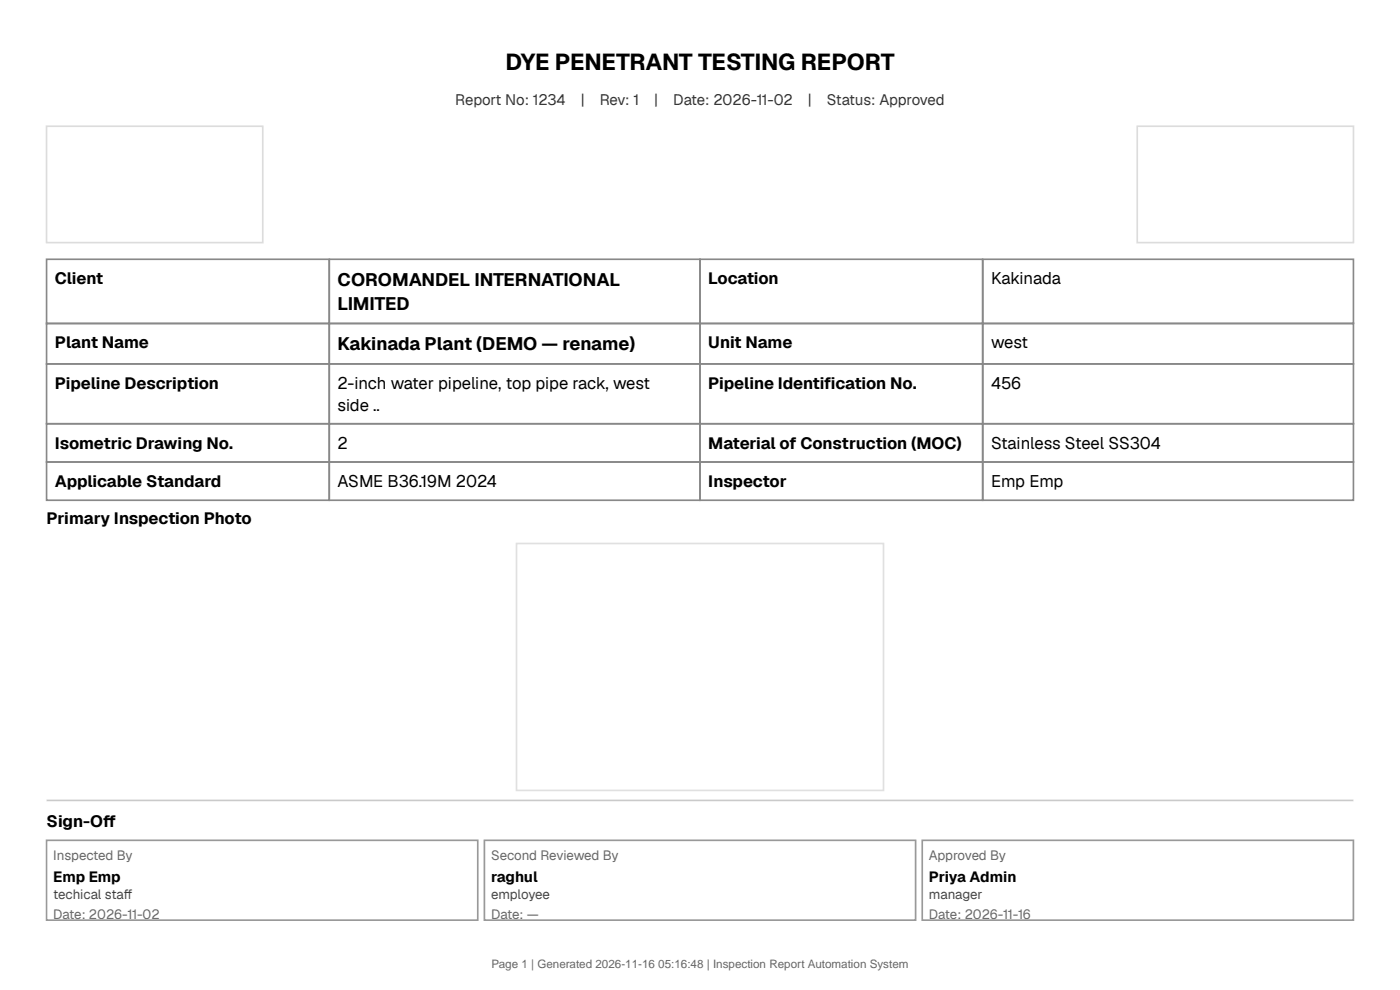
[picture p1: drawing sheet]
<svg xmlns="http://www.w3.org/2000/svg" width="297mm" height="210mm" viewBox="0 0 297 210" stroke-linecap="round" stroke-linejoin="round" font-family="sans-serif">
<defs><g id="words">
<text font-size="4.9" x="107.2" y="14.8">DYE PENETRANT TESTING REPORT</text>
<g font-size="3.9">
<text x="71.6" y="60.7">COROMANDEL INTERNATIONAL</text>
<text x="71.6" y="65.7">LIMITED</text>
<text x="71.6" y="74.3">Kakinada Plant (DEMO — rename)</text>
</g>
<g font-size="3.5">
<text x="11.6" y="60.3">Client</text>
<text x="150.3" y="60.3">Location</text>
<text x="210.2" y="60.3">Kakinada</text>
<text x="11.6" y="73.9">Plant Name</text>
<text x="150.3" y="73.9">Unit Name</text>
<text x="210.2" y="73.9">west</text>
<text x="11.6" y="82.5">Pipeline Description</text>
<text x="71.6" y="82.5">2-inch water pipeline, top pipe rack, west</text>
<text x="150.3" y="82.5">Pipeline Identif</text>
<text x="174.8" y="82.5">ication No.</text>
<text x="210.2" y="82.5">456</text>
<text x="71.6" y="87.1">side ..</text>
<text x="11.6" y="95.2">Isometric Drawing No.</text>
<text x="71.6" y="95.2">2</text>
<text x="150.3" y="95.2">Material of Construction (MOC)</text>
<text x="210.2" y="95.2">Stainless Steel SS304</text>
<text x="11.6" y="103.3">Applicable Standard</text>
<text x="71.6" y="103.3">ASME B36.19M 2024</text>
<text x="150.3" y="103.3">Inspector</text>
<text x="210.2" y="103.3">Emp Emp</text>
<text x="9.9" y="111.1">Primary Inspection Photo</text>
<text x="9.9" y="175.4">Sign-Of</text>
<text x="21.8" y="175.4">f</text>
</g>
<g font-size="3.2" fill="#333">
<text x="96.6" y="22.3">Report No: 1234</text>
<text x="123.2" y="22.3">|</text>
<text x="127.2" y="22.3">Rev: 1</text>
<text x="138.8" y="22.3">|</text>
<text x="142.8" y="22.3">Date: 2026-11-02</text>
<text x="171.4" y="22.3">|</text>
<text x="175.4" y="22.3">Status: Approved</text>
</g>
<g font-size="3.2">
<text x="11.3" y="187.1">Emp Emp</text>
<text x="104.2" y="187.1">raghul</text>
<text x="197.1" y="187.1">Priya Admin</text>
</g>
<g font-size="2.8" fill="#666">
<text x="11.3" y="182.5">Inspected By</text>
<text x="104.2" y="182.5">Second Reviewed By</text>
<text x="197.1" y="182.5">Approved By</text>
<text x="11.3" y="194.8">Date: 2026-11-02</text>
<text x="104.2" y="194.8">Date: —</text>
<text x="197.1" y="194.8">Date: 2026-11-16</text>
</g>
<g font-size="2.8" fill="#444">
<text x="11.3" y="190.6">techical staf</text>
<text x="26.2" y="190.6">f</text>
<text x="104.2" y="190.6">employee</text>
<text x="197.1" y="190.6">manager</text>
</g>
<text font-size="2.5" fill="#666" x="104.3" y="205.4">Page 1 | Generated 2026-11-16 05:16:48 | Inspection Report Automation System</text>
</g></defs>
<path d="M9.9 26.8h45.8v24.7h-45.8zM241.3 26.8h45.8v24.7h-45.8z" fill="none" stroke="#ddd" stroke-width=".35"/>
<g fill="none" stroke="#888" stroke-width=".35">
<path d="M9.9 55h59.9v13.6h-59.9zM69.8 55h78.7v13.6h-78.7zM148.5 55h60v13.6h-60zM208.5 55h78.6v13.6h-78.6zM9.9 68.6h59.9v8.6h-59.9zM9.9 77.2h59.9v12.7h-59.9zM69.8 68.6h78.7v8.6h-78.7zM69.8 77.2h78.7v12.7h-78.7zM148.5 68.6h60v8.6h-60zM148.5 77.2h60v12.7h-60zM208.5 68.6h78.6v8.6h-78.6zM208.5 77.2h78.6v12.7h-78.6z"/>
<path d="M9.9 89.9h59.9v8.1h-59.9zM9.9 98h59.9v8.1h-59.9zM69.8 89.9h78.7v8.1h-78.7zM69.8 98h78.7v8.1h-78.7zM148.5 89.9h60v8.1h-60zM148.5 98h60v8.1h-60zM208.5 89.9h78.6v8.1h-78.6zM208.5 98h78.6v8.1h-78.6z"/>
</g>
<path d="M109.6 115.3h77.8v52.4h-77.8z" fill="none" stroke="#e0e0e0" stroke-width=".35"/>
<path d="M9.9 169.8h277.2" fill="none" stroke="#ccc" stroke-width=".35"/>
<path d="M9.9 178.3h91.5v16.9h-91.5zM102.8 178.3h91.4v16.9h-91.4zM195.6 178.3h91.5v16.9h-91.5z" fill="none" stroke="#999" stroke-width=".35"/>
<use href="#words"/>
</svg>
